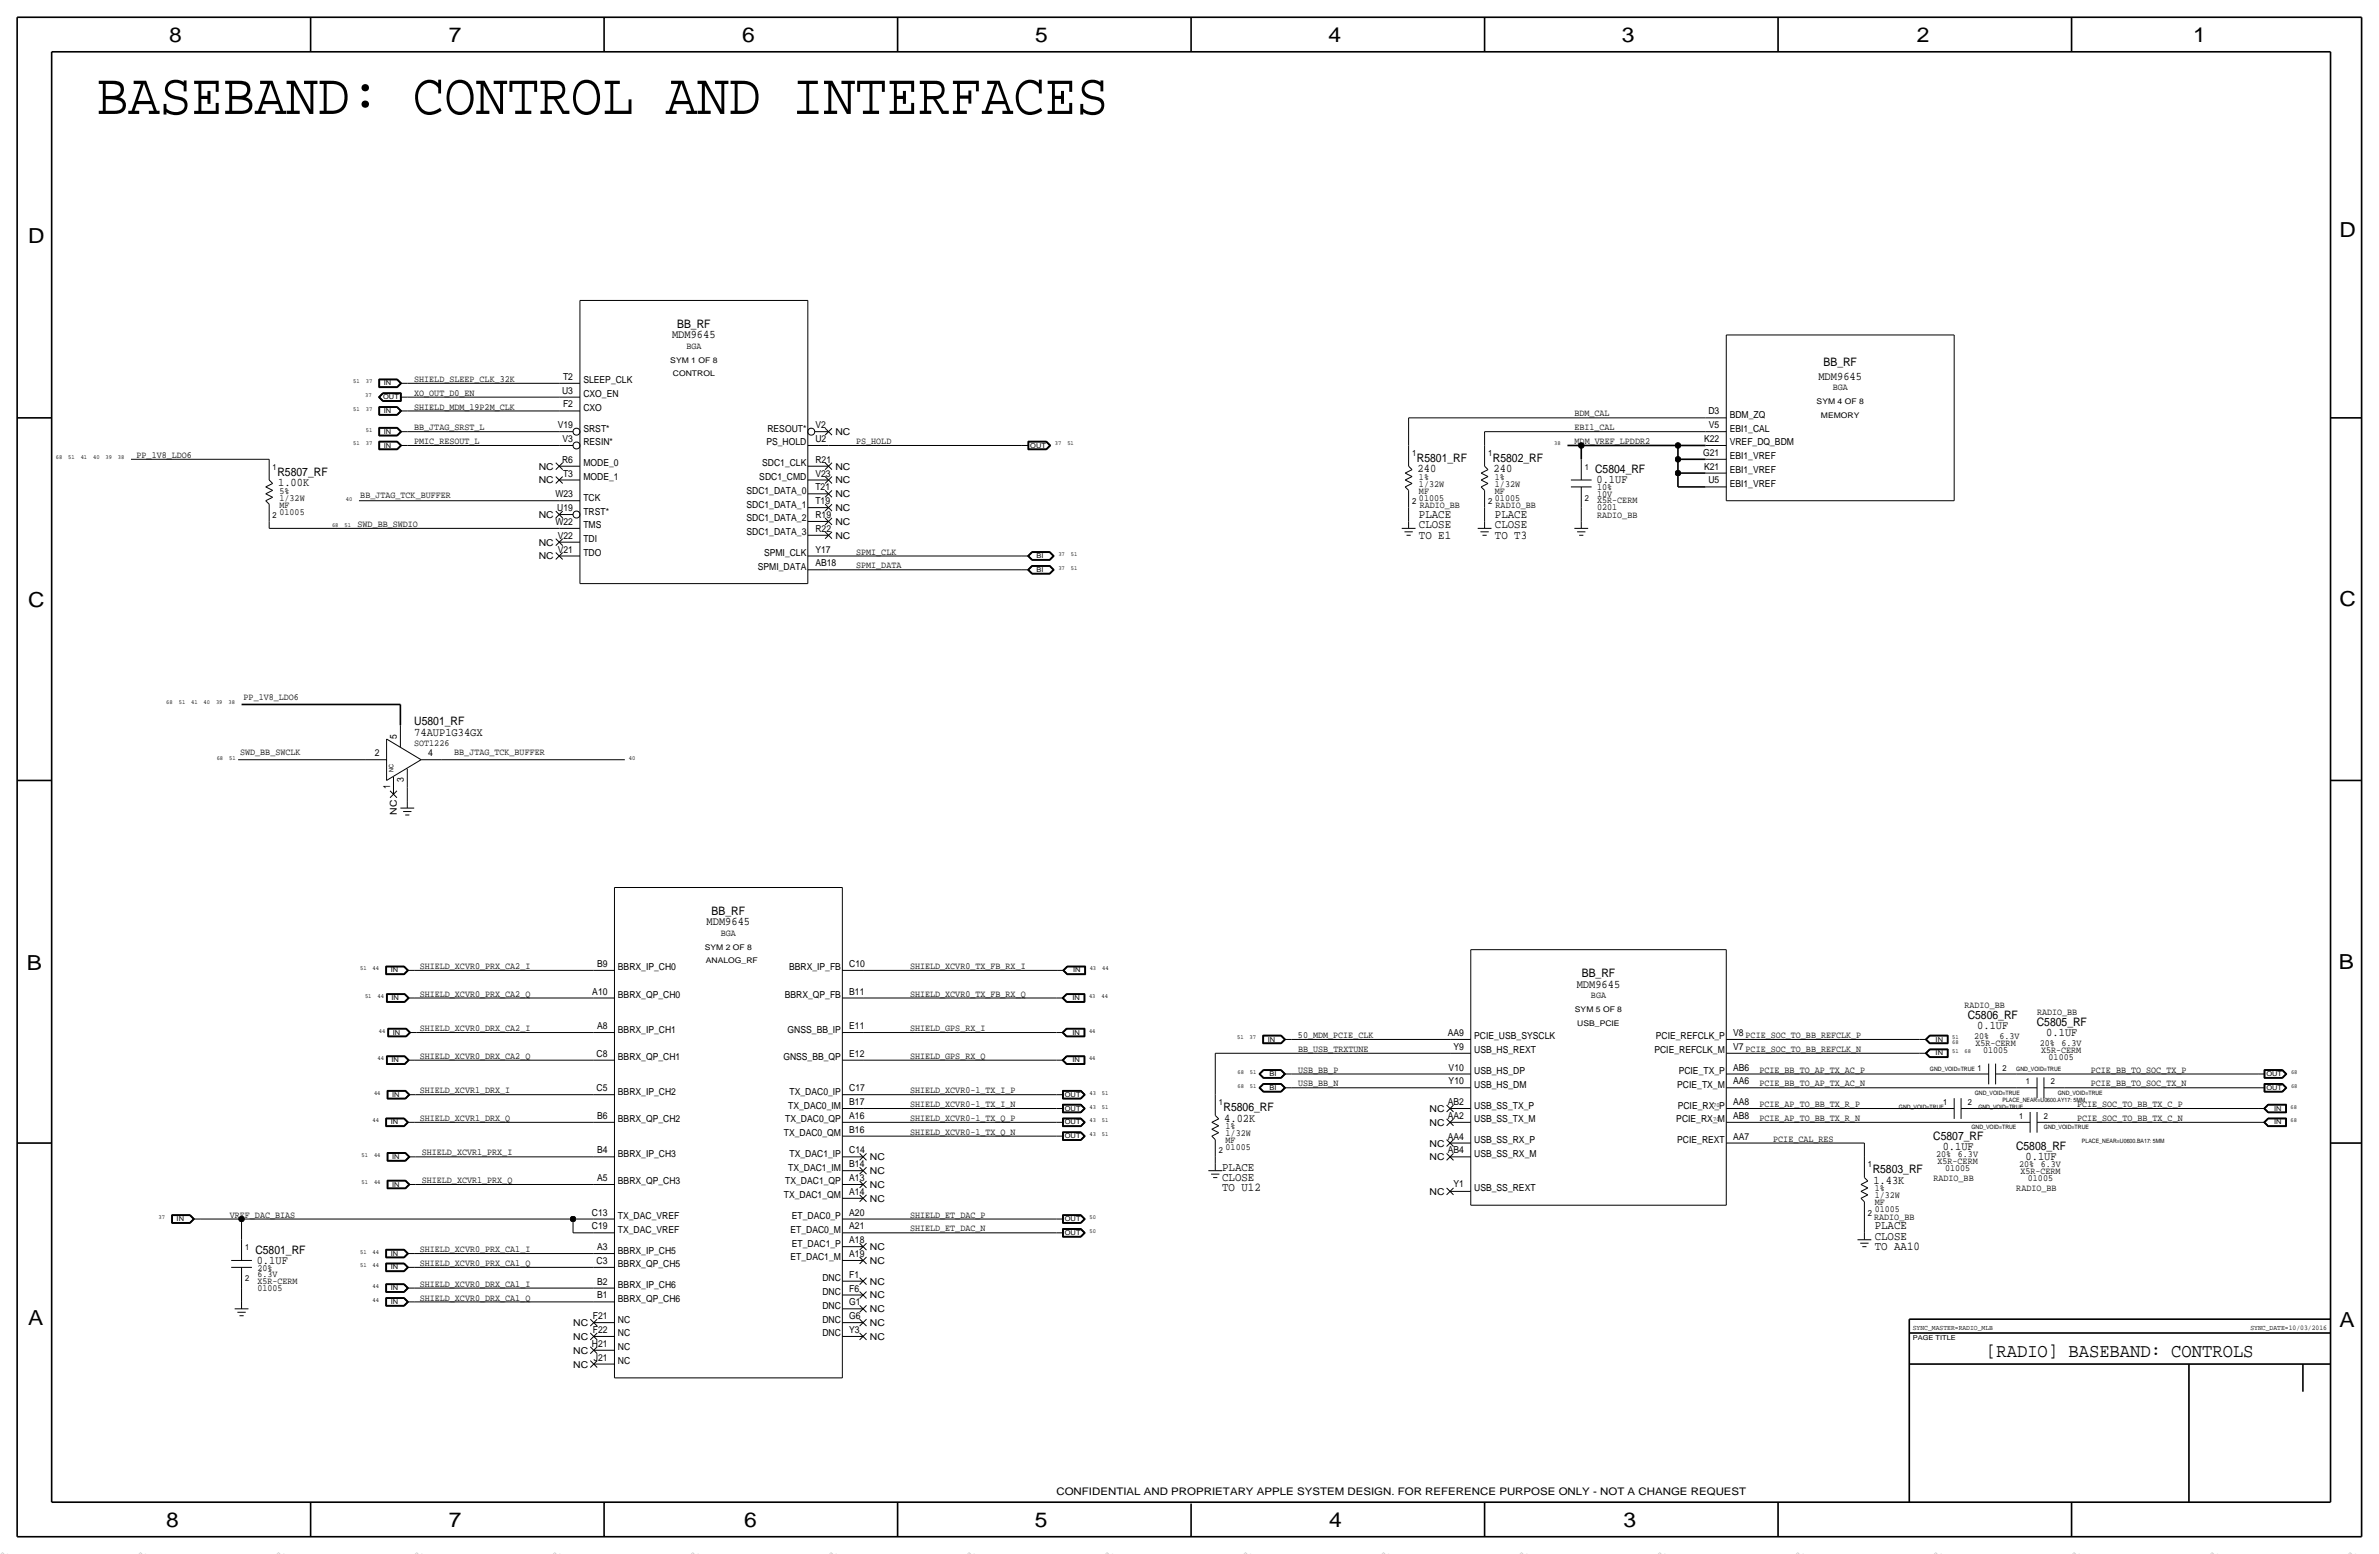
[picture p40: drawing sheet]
<svg xmlns="http://www.w3.org/2000/svg" width="875mm" height="572mm" viewBox="0 0 875 572" stroke-linecap="round" stroke-linejoin="round" font-family="sans-serif">
<defs><g id="words">
<text font-size="21.7" x="35.5" y="41.9">BASEBAND: CONTROL AND INTERFACES</text>
<g font-size="7.6">
<text x="62.2" y="15.5">8</text>
<text x="165" y="15.5">7</text>
<text x="273" y="15.5">6</text>
<text x="380.7" y="15.5">5</text>
<text x="488.6" y="15.5">4</text>
<text x="596.6" y="15.5">3</text>
<text x="705.1" y="15.5">2</text>
<text x="806.7" y="15.5">1</text>
<text x="10.4" y="89.4">D</text>
<text x="860.5" y="87.1">D</text>
<text x="10.4" y="223.3">C</text>
<text x="860.5" y="222.8">C</text>
<text x="9.8" y="356.6">B</text>
<text x="860.2" y="356.4">B</text>
<text x="10.4" y="487.4">A</text>
<text x="860.5" y="488.2">A</text>
<text x="61.2" y="561.6">8</text>
<text x="165" y="561.6">7</text>
<text x="273.8" y="561.6">6</text>
<text x="380.7" y="561.6">5</text>
<text x="488.9" y="561.6">4</text>
<text x="597.1" y="561.6">3</text>
</g>
<text font-size="7.1" x="730.6" y="499.1">[RADIO] BASEBAND: CONTROLS</text>
<g font-size="4.4">
<text x="521.9" y="190.5">PLACE</text>
<text x="549.9" y="190.5">PLACE</text>
<text x="521.9" y="194.3">CLOSE</text>
<text x="549.9" y="194.3">CLOSE</text>
<text x="521.9" y="198.1">TO E1</text>
<text x="549.9" y="198.1">TO T3</text>
<text x="449.5" y="430.5">PLACE</text>
<text x="449.5" y="434.3">CLOSE</text>
<text x="449.5" y="438.1">TO U12</text>
<text x="689.6" y="452.1">PLACE</text>
<text x="689.6" y="455.9">CLOSE</text>
<text x="689.6" y="459.7">TO AA10</text>
</g>
<g font-size="4.3">
<text x="247.2" y="124.5">MDM9645</text>
<text x="249.1" y="120.7">BB_RF</text>
<text x="670.7" y="134.6">BB_RF</text>
<text x="668.8" y="139.7">MDM9645</text>
<text x="521.2" y="169.9">R5801_RF</text>
<text x="521.4" y="173.7">240</text>
<text x="549.1" y="169.9">R5802_RF</text>
<text x="549.4" y="173.7">240</text>
<text x="586.7" y="174">C5804_RF</text>
<text x="102.1" y="175">R5807_RF</text>
<text x="102.3" y="178.8">1.00K</text>
<text x="587.2" y="177.8">0.1UF</text>
<text x="152.3" y="266.7">U5801_RF</text>
<text x="152.3" y="270.5">74AUP1G34GX</text>
<text x="259.9" y="340.4">MDM9645</text>
<text x="261.8" y="336.6">BB_RF</text>
<text x="581.8" y="359.4">BB_RF</text>
<text x="579.9" y="363.2">MDM9645</text>
<text x="723.8" y="374.7">C5806_RF</text>
<text x="749.2" y="377.2">C5805_RF</text>
<text x="727.3" y="378.5">0.1UF</text>
<text x="752.7" y="381">0.1UF</text>
<text x="450" y="408.7">R5806_RF</text>
<text x="450.3" y="412.5">4.02K</text>
<text x="711.1" y="419.1">C5807_RF</text>
<text x="714.6" y="422.9">0.1UF</text>
<text x="741.5" y="422.9">C5808_RF</text>
<text x="688.8" y="431.5">R5803_RF</text>
<text x="745" y="426.7">0.1UF</text>
<text x="689" y="435.4">1.43K</text>
<text x="93.9" y="461">C5801_RF</text>
<text x="94.4" y="464.8">0.1UF</text>
</g>
<text font-size="3.8" x="388.6" y="549.9">CONFIDENTIAL AND PROPRIETARY APPLE SYSTEM DESIGN. FOR REFERENCE PURPOSE ONLY - NOT A CHANGE REQUEST</text>
<g font-size="3.5">
<text x="252.4" y="128.3">BGA</text>
<text x="152.3" y="140.5">SHIELD_SLEEP_CLK_32K</text>
<text x="207.1" y="139.7">T2</text>
<text x="214.6" y="141">SLEEP_CLK</text>
<text x="674.1" y="143.5">BGA</text>
<text x="152.3" y="145.5">XO_OUT_D0_EN</text>
<text x="206.7" y="144.8">U3</text>
<text x="207.1" y="149.9">F2</text>
<text x="214.6" y="146">CXO_EN</text>
<text x="152.3" y="150.6">SHIELD_MDM_19P2M_CLK</text>
<text x="214.6" y="151.1">CXO</text>
<text x="579.1" y="153.2">BDM_CAL</text>
<text x="628.4" y="152.4">D3</text>
<text x="636.2" y="153.7">BDM_ZQ</text>
<text x="152.3" y="158.2">BB_JTAG_SRST_L</text>
<text x="205.2" y="157.5">V19</text>
<text x="214.6" y="158.7">SRST*</text>
<text x="282.3" y="158.8">RESOUT*</text>
<text x="299.9" y="157.5">V2</text>
<text x="307.3" y="160">NC</text>
<text x="579.1" y="158.2">EBI1_CAL</text>
<text x="628.6" y="157.5">V5</text>
<text x="636.2" y="158.7">EBI1_CAL</text>
<text x="152.3" y="163.3">PMIC_RESOUT_L</text>
<text x="206.9" y="162.6">V3</text>
<text x="214.6" y="163.8">RESIN*</text>
<text x="281.9" y="163.8">PS_HOLD</text>
<text x="299.9" y="162.6">U2</text>
<text x="314.9" y="163.3">PS_HOLD</text>
<text x="579.2" y="163.2">MDM_VREF_LPDDR2</text>
<text x="626.5" y="167.6">G21</text>
<text x="626.8" y="162.6">K22</text>
<text x="636.2" y="163.8">VREF_DQ_BDM</text>
<text x="50.2" y="168.4">PP_1V8_LDO6</text>
<text x="198.1" y="172.7">NC</text>
<text x="206.7" y="170.2">R6</text>
<text x="214.6" y="171.4">MODE_0</text>
<text x="280.3" y="171.4">SDC1_CLK</text>
<text x="299.9" y="170.2">R21</text>
<text x="307.3" y="172.7">NC</text>
<text x="626.8" y="172.7">K21</text>
<text x="636.2" y="174">EBI1_VREF</text>
<text x="636.2" y="168.9">EBI1_VREF</text>
<text x="198.1" y="177.8">NC</text>
<text x="207.1" y="175.3">T3</text>
<text x="214.6" y="176.5">MODE_1</text>
<text x="279.3" y="176.5">SDC1_CMD</text>
<text x="299.9" y="175.3">V23</text>
<text x="307.3" y="177.8">NC</text>
<text x="521.9" y="176.5">1%</text>
<text x="521.9" y="179.1">1/32W</text>
<text x="549.9" y="176.5">1%</text>
<text x="549.9" y="179.1">1/32W</text>
<text x="628.4" y="177.8">U5</text>
<text x="636.2" y="179.1">EBI1_VREF</text>
<text x="102.8" y="181.6">5%</text>
<text x="102.8" y="184.2">1/32W</text>
<text x="132.5" y="183.1">BB_JTAG_TCK_BUFFER</text>
<text x="204.3" y="182.9">W23</text>
<text x="214.6" y="184.1">TCK</text>
<text x="274.6" y="181.6">SDC1_DATA_0</text>
<text x="299.9" y="185.4">T19</text>
<text x="299.9" y="180.3">T21</text>
<text x="307.3" y="182.9">NC</text>
<text x="521.9" y="184.1">01005</text>
<text x="521.9" y="181.6">MF</text>
<text x="549.9" y="184.1">01005</text>
<text x="549.9" y="181.6">MF</text>
<text x="587.5" y="182.6">10V</text>
<text x="587.5" y="180.3">10%</text>
<text x="587.5" y="185.2">X5R-CERM</text>
<text x="102.8" y="189.2">01005</text>
<text x="102.8" y="186.7">MF</text>
<text x="198.1" y="190.5">NC</text>
<text x="205" y="188">U19</text>
<text x="214.6" y="189.2">TRST*</text>
<text x="274.6" y="191.8">SDC1_DATA_2</text>
<text x="274.6" y="186.7">SDC1_DATA_1</text>
<text x="299.9" y="190.5">R19</text>
<text x="307.3" y="188">NC</text>
<text x="522.2" y="186.7">RADIO_BB</text>
<text x="550.1" y="186.7">RADIO_BB</text>
<text x="587.5" y="190.5">RADIO_BB</text>
<text x="587.5" y="187.7">0201</text>
<text x="131.5" y="193.8">SWD_BB_SWDIO</text>
<text x="204.3" y="193">W22</text>
<text x="214.6" y="194.3">TMS</text>
<text x="274.6" y="196.9">SDC1_DATA_3</text>
<text x="299.9" y="195.6">R22</text>
<text x="307.3" y="193">NC</text>
<text x="198.1" y="200.7">NC</text>
<text x="205.2" y="203.2">V21</text>
<text x="205.2" y="198.1">V22</text>
<text x="214.6" y="199.4">TDI</text>
<text x="299.9" y="203.2">Y17</text>
<text x="307.3" y="198.1">NC</text>
<text x="314.9" y="204">SPMI_CLK</text>
<text x="198.1" y="205.7">NC</text>
<text x="214.6" y="204.5">TDO</text>
<text x="278.8" y="209.5">SPMI_DATA</text>
<text x="281" y="204.5">SPMI_CLK</text>
<text x="299.9" y="208.3">AB18</text>
<text x="314.9" y="209">SPMI_DATA</text>
<text x="89.6" y="257.3">PP_1V8_LDO6</text>
<text x="146" y="271.8" transform="rotate(-90 146 271.8)">5</text>
<text x="152.3" y="274.3">SOT1226</text>
<text x="88.3" y="277.6">SWD_BB_SWCLK</text>
<text x="137.9" y="278.1">2</text>
<text x="157.4" y="278.1">4</text>
<text x="167.1" y="277.6">BB_JTAG_TCK_BUFFER</text>
<text x="148.5" y="287.5" transform="rotate(-90 148.5 287.5)">3</text>
<text x="143.5" y="290" transform="rotate(-90 143.5 290)">1</text>
<text x="146" y="299.7" transform="rotate(-90 146 299.7)">NC</text>
<text x="265.1" y="344.2">BGA</text>
<text x="154.4" y="356.4">SHIELD_XCVR0_PRX_CA2_I</text>
<text x="219.6" y="355.6">B9</text>
<text x="227.3" y="356.9">BBRX_IP_CH0</text>
<text x="290.2" y="356.9">BBRX_IP_FB</text>
<text x="312.4" y="355.6">C10</text>
<text x="334.7" y="356.4">SHIELD_XCVR0_TX_FB_RX_I</text>
<text x="217.9" y="365.8">A10</text>
<text x="312.4" y="365.8">B11</text>
<text x="154.4" y="366.5">SHIELD_XCVR0_PRX_CA2_Q</text>
<text x="227.3" y="367">BBRX_QP_CH0</text>
<text x="288.7" y="367">BBRX_QP_FB</text>
<text x="334.7" y="366.5">SHIELD_XCVR0_TX_FB_RX_Q</text>
<text x="585.2" y="367">BGA</text>
<text x="722.6" y="370.8">RADIO_BB</text>
<text x="749.2" y="373.4">RADIO_BB</text>
<text x="154.4" y="379.2">SHIELD_XCVR0_DRX_CA2_I</text>
<text x="219.6" y="378.5">A8</text>
<text x="227.3" y="379.7">BBRX_IP_CH1</text>
<text x="289.7" y="379.7">GNSS_BB_IP</text>
<text x="312.4" y="378.5">E11</text>
<text x="334.7" y="379.2">SHIELD_GPS_RX_I</text>
<text x="477.4" y="381.8">50_MDM_PCIE_CLK</text>
<text x="532.5" y="381">AA9</text>
<text x="542.2" y="382.3">PCIE_USB_SYSCLK</text>
<text x="609" y="382.3">PCIE_REFCLK_P</text>
<text x="637.5" y="381">V8 PCIE_SOC_TO_BB_REFCLK_P</text>
<text x="726.2" y="382.3">20%</text>
<text x="735.4" y="382.3">6.3V</text>
<text x="154.4" y="389.4">SHIELD_XCVR0_DRX_CA2_Q</text>
<text x="219.4" y="388.6">C8</text>
<text x="227.3" y="389.9">BBRX_QP_CH1</text>
<text x="288.1" y="389.9">GNSS_BB_QP</text>
<text x="312.4" y="388.6">E12</text>
<text x="334.7" y="389.4">SHIELD_GPS_RX_Q</text>
<text x="477.5" y="386.8">BB_USB_TRXTUNE</text>
<text x="534.6" y="386.1">Y9</text>
<text x="542.2" y="387.3">USB_HS_REXT</text>
<text x="608.5" y="387.3">PCIE_REFCLK_M</text>
<text x="637.5" y="386.1">V7 PCIE_SOC_TO_BB_REFCLK_N</text>
<text x="726.6" y="384.8">X5R-CERM</text>
<text x="729.4" y="387.4">01005</text>
<text x="750.3" y="384.8">20% 6.3V</text>
<text x="750.7" y="387.4">X5R-CERM</text>
<text x="753.5" y="389.9">01005</text>
<text x="477.5" y="394.5">USB_BB_P</text>
<text x="532.8" y="393.7">V10</text>
<text x="542.2" y="395">USB_HS_DP</text>
<text x="617.5" y="395">PCIE_TX_P</text>
<text x="637.5" y="393.7">AB6</text>
<text x="647.1" y="394.5">PCIE_BB_TO_AP_TX_AC_P</text>
<text x="769.1" y="394.5">PCIE_BB_TO_SOC_TX_P</text>
<text x="219.4" y="401.3">C5</text>
<text x="312.4" y="401.3">C17</text>
<text x="477.5" y="399.5">USB_BB_N</text>
<text x="532.8" y="398.8">Y10</text>
<text x="542.2" y="400">USB_HS_DM</text>
<text x="616.9" y="400">PCIE_TX_M</text>
<text x="637.5" y="398.8">AA6</text>
<text x="647.1" y="399.5">PCIE_BB_TO_AP_TX_AC_N</text>
<text x="769.1" y="399.5">PCIE_BB_TO_SOC_TX_N</text>
<text x="154.4" y="402.1">SHIELD_XCVR1_DRX_I</text>
<text x="227.3" y="402.6">BBRX_IP_CH2</text>
<text x="289.9" y="407.7">TX_DAC0_IM</text>
<text x="290.4" y="402.6">TX_DAC0_IP</text>
<text x="312.4" y="406.4">B17</text>
<text x="334.7" y="407.2">SHIELD_XCVR0-1_TX_I_N</text>
<text x="334.7" y="402.1">SHIELD_XCVR0-1_TX_I_P</text>
<text x="532.5" y="406.4">AB2</text>
<text x="542.2" y="407.7">USB_SS_TX_P</text>
<text x="617.1" y="407.7">PCIE_RX_P</text>
<text x="637.5" y="406.4">AA8</text>
<text x="647.1" y="407.2">PCIE_AP_TO_BB_TX_R_P</text>
<text x="764" y="407.2">PCIE_SOC_TO_BB_TX_C_P</text>
<text x="154.4" y="412.2">SHIELD_XCVR1_DRX_Q</text>
<text x="219.6" y="411.5">B6</text>
<text x="227.3" y="412.8">BBRX_QP_CH2</text>
<text x="288.8" y="412.7">TX_DAC0_QP</text>
<text x="312.4" y="411.5">A16</text>
<text x="334.7" y="412.2">SHIELD_XCVR0-1_TX_Q_P</text>
<text x="525.8" y="408.9">NC</text>
<text x="532.5" y="411.5">AA2</text>
<text x="542.2" y="412.7">USB_SS_TX_M</text>
<text x="616.6" y="412.7">PCIE_RX_M</text>
<text x="637.5" y="411.5">AB8</text>
<text x="647.1" y="412.2">PCIE_AP_TO_BB_TX_R_N</text>
<text x="764" y="412.2">PCIE_SOC_TO_BB_TX_C_N</text>
<text x="288.3" y="417.8">TX_DAC0_QM</text>
<text x="312.4" y="416.6">B16</text>
<text x="334.7" y="417.3">SHIELD_XCVR0-1_TX_Q_N</text>
<text x="450.8" y="415.3">1%</text>
<text x="450.8" y="417.8">1/32W</text>
<text x="525.8" y="414">NC</text>
<text x="532.5" y="419.1">AA4</text>
<text x="637.5" y="419.1">AA7</text>
<text x="652.2" y="419.9">PCIE_CAL_RES</text>
<text x="155.1" y="424.9">SHIELD_XCVR1_PRX_I</text>
<text x="219.6" y="424.2">B4</text>
<text x="227.3" y="425.5">BBRX_IP_CH3</text>
<text x="290.4" y="425.4">TX_DAC1_IP</text>
<text x="312.4" y="424.2">C14</text>
<text x="450.8" y="422.9">01005</text>
<text x="450.8" y="420.4">MF</text>
<text x="525.8" y="421.6">NC</text>
<text x="532.5" y="424.2">AB4</text>
<text x="542.2" y="425.4">USB_SS_RX_M</text>
<text x="542.2" y="420.4">USB_SS_RX_P</text>
<text x="616.9" y="420.4">PCIE_REXT</text>
<text x="712.2" y="425.4">20% 6.3V</text>
<text x="289.9" y="430.5">TX_DAC1_IM</text>
<text x="312.4" y="429.3">B14</text>
<text x="320" y="426.7">NC</text>
<text x="320" y="431.8">NC</text>
<text x="525.8" y="426.7">NC</text>
<text x="712.6" y="428">X5R-CERM</text>
<text x="715.4" y="430.5">01005</text>
<text x="742.7" y="429.3">20% 6.3V</text>
<text x="743.1" y="431.8">X5R-CERM</text>
<text x="155.1" y="435.1">SHIELD_XCVR1_PRX_Q</text>
<text x="219.6" y="434.3">A5</text>
<text x="227.3" y="435.6">BBRX_QP_CH3</text>
<text x="288.8" y="435.6">TX_DAC1_QP</text>
<text x="312.4" y="434.3">A13</text>
<text x="320" y="436.9">NC</text>
<text x="534.6" y="436.6">Y1</text>
<text x="711.2" y="434.3">RADIO_BB</text>
<text x="745.9" y="434.3">01005</text>
<text x="288.3" y="440.7">TX_DAC1_QM</text>
<text x="312.4" y="439.4">A14</text>
<text x="320" y="442">NC</text>
<text x="525.8" y="439.4">NC</text>
<text x="542.2" y="438.1">USB_SS_REXT</text>
<text x="689.6" y="438.1">1%</text>
<text x="689.6" y="443.2">MF</text>
<text x="689.6" y="440.7">1/32W</text>
<text x="741.6" y="438.1">RADIO_BB</text>
<text x="84.5" y="447.8">VREF_DAC_BIAS</text>
<text x="217.7" y="447">C13</text>
<text x="227.3" y="448.3">TX_DAC_VREF</text>
<text x="291.3" y="448.3">ET_DAC0_P</text>
<text x="312.4" y="447">A20</text>
<text x="334.7" y="447.8">SHIELD_ET_DAC_P</text>
<text x="689.4" y="448.8">RADIO_BB</text>
<text x="689.6" y="445.8">01005</text>
<text x="217.7" y="452.1">C19</text>
<text x="227.3" y="453.4">TX_DAC_VREF</text>
<text x="290.8" y="453.4">ET_DAC0_M</text>
<text x="312.4" y="452.1">A21</text>
<text x="334.7" y="452.9">SHIELD_ET_DAC_N</text>
<text x="154.4" y="460.5">SHIELD_XCVR0_PRX_CA1_I</text>
<text x="219.6" y="459.7">A3</text>
<text x="227.3" y="461">BBRX_IP_CH5</text>
<text x="291.3" y="458.5">ET_DAC1_P</text>
<text x="312.4" y="457.2">A18</text>
<text x="320" y="459.7">NC</text>
<text x="94.7" y="467.4">20%</text>
<text x="154.4" y="465.6">SHIELD_XCVR0_PRX_CA1_Q</text>
<text x="219.4" y="464.8">C3</text>
<text x="227.3" y="466.1">BBRX_QP_CH5</text>
<text x="290.8" y="463.6">ET_DAC1_M</text>
<text x="312.4" y="462.3">A19</text>
<text x="320" y="464.8">NC</text>
<text x="94.7" y="469.6">6.3V</text>
<text x="94.7" y="472.2">X5R-CERM</text>
<text x="154.4" y="473.2">SHIELD_XCVR0_DRX_CA1_I</text>
<text x="219.6" y="472.4">B2</text>
<text x="227.3" y="473.7">BBRX_IP_CH6</text>
<text x="302.5" y="471.2">DNC</text>
<text x="312.4" y="469.9">F1</text>
<text x="320" y="472.4">NC</text>
<text x="94.7" y="474.7">01005</text>
<text x="154.4" y="478.3">SHIELD_XCVR0_DRX_CA1_Q</text>
<text x="219.6" y="477.5">B1</text>
<text x="227.3" y="478.8">BBRX_QP_CH6</text>
<text x="302.5" y="476.3">DNC</text>
<text x="312.4" y="475">F6</text>
<text x="320" y="477.5">NC</text>
<text x="218" y="485.1">F21</text>
<text x="302.5" y="481.3">DNC</text>
<text x="312.4" y="485.1">G6</text>
<text x="312.4" y="480.1">G1</text>
<text x="320" y="482.6">NC</text>
<text x="210.8" y="487.7">NC</text>
<text x="218" y="490.2">F22</text>
<text x="227.3" y="491.5">NC</text>
<text x="227.3" y="486.4">NC</text>
<text x="302.5" y="491.5">DNC</text>
<text x="302.5" y="486.4">DNC</text>
<text x="312.4" y="490.2">Y3</text>
<text x="320" y="487.7">NC</text>
<text x="210.8" y="497.8">NC</text>
<text x="210.8" y="492.8">NC</text>
<text x="217.7" y="495.3">H21</text>
<text x="227.3" y="496.6">NC</text>
<text x="320" y="492.8">NC</text>
<text x="210.8" y="502.9">NC</text>
<text x="218.4" y="500.4">J21</text>
<text x="227.3" y="501.7">NC</text>
</g>
<g font-size="3.2">
<text x="519.4" y="167.6">1</text>
<text x="547.3" y="167.6">1</text>
<text x="519.4" y="185.4">2</text>
<text x="547.3" y="185.4">2</text>
<text x="687" y="429.3">1</text>
<text x="687" y="447">2</text>
</g>
<g font-size="3.1">
<text x="100.3" y="172.7">1</text>
<text x="582.9" y="172.7">1</text>
<text x="582.9" y="184.2">2</text>
<text x="100.3" y="190.5">2</text>
<text x="727.4" y="393.7">1</text>
<text x="736.5" y="393.7">2</text>
<text x="745.2" y="398.8">1</text>
<text x="754.3" y="398.8">2</text>
<text x="448.3" y="406.4">1</text>
<text x="714.7" y="406.4">1</text>
<text x="723.9" y="406.4">2</text>
<text x="742.6" y="411.5">1</text>
<text x="751.8" y="411.5">2</text>
<text x="448.3" y="424.2">2</text>
<text x="90.1" y="459.7">1</text>
<text x="90.1" y="471.2">2</text>
</g>
<g font-size="2.9">
<text x="246.5" y="133.3">SYM 1 OF 8</text>
<text x="247.5" y="138.4">CONTROL</text>
<text x="668.2" y="148.6">SYM 4 OF 8</text>
<text x="669.8" y="153.7">MEMORY</text>
<text x="259.3" y="349.3">SYM 2 OF 8</text>
<text x="259.6" y="354.3">ANALOG_RF</text>
<text x="579.3" y="372.1">SYM 5 OF 8</text>
<text x="580.2" y="377.2">USB_PCIE</text>
</g>
<g font-size="2.8" fill="#b6b6b4">
<text x="0" y="571.5" transform="rotate(45 0 571.5)">=</text>
<text x="50.8" y="571.5" transform="rotate(45 50.8 571.5)">=</text>
<text x="101.6" y="571.5" transform="rotate(45 101.6 571.5)">=</text>
<text x="152.4" y="571.5" transform="rotate(45 152.4 571.5)">=</text>
<text x="203.2" y="571.5" transform="rotate(45 203.2 571.5)">=</text>
<text x="254" y="571.5" transform="rotate(45 254 571.5)">=</text>
<text x="457.2" y="571.5" transform="rotate(45 457.2 571.5)">=</text>
<text x="508" y="571.5" transform="rotate(45 508 571.5)">=</text>
<text x="558.8" y="571.5" transform="rotate(45 558.8 571.5)">=</text>
<text x="609.6" y="571.5" transform="rotate(45 609.6 571.5)">=</text>
<text x="660.4" y="571.5" transform="rotate(45 660.4 571.5)">=</text>
<text x="711.2" y="571.5" transform="rotate(45 711.2 571.5)">=</text>
</g>
<g font-size="2.6">
<text x="703.5" y="488.9">SYNC_MASTER=RADIO_MLB</text>
<text x="827.8" y="488.9">SYNC_DATE=10/03/2016</text>
</g>
<g font-size="2.5">
<text x="141.2" y="141.7">IN</text>
<text x="140.9" y="146.8">OUT</text>
<text x="141.2" y="151.9">IN</text>
<text x="141.2" y="159.5">IN</text>
<text x="141.2" y="164.6">IN</text>
<text x="378.9" y="164.6">OUT</text>
<text x="381.2" y="205.2">BI</text>
<text x="381.2" y="210.3">BI</text>
<text x="143.7" y="357.6">IN</text>
<text x="394.7" y="357.6">IN</text>
<text x="144" y="367.8">IN</text>
<text x="394.5" y="367.8">IN</text>
<text x="144.5" y="380.5">IN</text>
<text x="394.5" y="380.5">IN</text>
<text x="466.3" y="383">IN</text>
<text x="712" y="383">IN</text>
<text x="712" y="388.1">IN</text>
<text x="144" y="390.7">IN</text>
<text x="394.5" y="390.7">IN</text>
<text x="467" y="395.7">BI</text>
<text x="833.6" y="395.7">OUT</text>
<text x="467" y="400.8">BI</text>
<text x="833.6" y="400.8">OUT</text>
<text x="144.2" y="403.4">IN</text>
<text x="391.7" y="403.4">OUT</text>
<text x="143.7" y="413.5">IN</text>
<text x="391.7" y="413.5">OUT</text>
<text x="391.7" y="408.4">OUT</text>
<text x="836.4" y="408.4">IN</text>
<text x="836.4" y="413.5">IN</text>
<text x="391.7" y="418.6">OUT</text>
<text x="144.2" y="426.2">IN</text>
<text x="144.2" y="436.4">IN</text>
<text x="65" y="449.1">IN</text>
<text x="391.7" y="449.1">OUT</text>
<text x="391.7" y="454.2">OUT</text>
<text x="143.7" y="461.8">IN</text>
<text x="143.7" y="466.9">IN</text>
<text x="143.7" y="474.5">IN</text>
<text x="143.7" y="479.6">IN</text>
<text x="703.5" y="492.8">PAGE TITLE</text>
</g>
<g font-size="2.3">
<text x="129.9" y="141">51</text>
<text x="134.5" y="141">37</text>
<text x="134.4" y="146">37</text>
<text x="129.9" y="151.1">51</text>
<text x="134.5" y="151.1">37</text>
<text x="134.5" y="158.8">51</text>
<text x="129.9" y="163.8">51</text>
<text x="134.5" y="163.8">37</text>
<text x="388" y="163.8">37</text>
<text x="392.6" y="163.8">51</text>
<text x="571.7" y="163.8">38</text>
<text x="20.5" y="168.9">68</text>
<text x="25.1" y="168.9">51</text>
<text x="29.7" y="168.9">41</text>
<text x="34.2" y="168.9">40</text>
<text x="38.8" y="168.9">39</text>
<text x="43.4" y="168.9">38</text>
<text x="127.2" y="184.2">40</text>
<text x="122.1" y="193.8">68</text>
<text x="126.7" y="193.8">51</text>
<text x="389.3" y="204.5">37</text>
<text x="389.3" y="209.5">37</text>
<text x="393.9" y="204.5">51</text>
<text x="393.9" y="209.5">51</text>
<text x="61.2" y="259.1">68</text>
<text x="65.7" y="259.1">51</text>
<text x="70.3" y="259.1">41</text>
<text x="74.9" y="259.1">40</text>
<text x="79.5" y="259.1">39</text>
<text x="84" y="259.1">38</text>
<text x="79.7" y="279.4">68</text>
<text x="84.3" y="279.4">51</text>
<text x="231.3" y="279.4">40</text>
<text x="144.7" y="284" transform="rotate(-90 144.7 284)">NC</text>
<text x="132.5" y="356.9">51</text>
<text x="137.1" y="356.9">44</text>
<text x="400.8" y="356.9">43</text>
<text x="405.4" y="356.9">44</text>
<text x="134.3" y="367">51</text>
<text x="138.8" y="367">44</text>
<text x="400.6" y="367">43</text>
<text x="405.1" y="367">44</text>
<text x="139.3" y="379.7">44</text>
<text x="400.6" y="379.7">44</text>
<text x="455.1" y="382.3">51</text>
<text x="459.6" y="382.3">37</text>
<text x="718.1" y="382.3">51</text>
<text x="138.8" y="389.9">44</text>
<text x="400.6" y="389.9">44</text>
<text x="718.1" y="387.4">51</text>
<text x="718.1" y="384.1">68</text>
<text x="722.6" y="387.4">68</text>
<text x="455.2" y="395">68</text>
<text x="459.7" y="395">51</text>
<text x="842.7" y="395">68</text>
<text x="455.2" y="400.1">68</text>
<text x="459.7" y="400.1">51</text>
<text x="842.7" y="400.1">68</text>
<text x="137.6" y="402.6">44</text>
<text x="400.7" y="402.6">43</text>
<text x="400.7" y="407.7">43</text>
<text x="405.3" y="402.6">51</text>
<text x="405.3" y="407.7">51</text>
<text x="630.1" y="407.2">70</text>
<text x="842.5" y="407.7">68</text>
<text x="137.1" y="412.7">44</text>
<text x="400.7" y="412.7">43</text>
<text x="405.3" y="412.7">51</text>
<text x="630.1" y="412.2">70</text>
<text x="842.5" y="412.8">68</text>
<text x="400.7" y="417.8">43</text>
<text x="405.3" y="417.8">51</text>
<text x="133" y="425.5">51</text>
<text x="137.6" y="425.5">44</text>
<text x="133" y="435.6">51</text>
<text x="137.6" y="435.6">44</text>
<text x="58.3" y="448.3">37</text>
<text x="400.7" y="448.3">50</text>
<text x="400.7" y="453.4">50</text>
<text x="132.5" y="461">51</text>
<text x="137.1" y="461">44</text>
<text x="132.5" y="466.1">51</text>
<text x="137.1" y="466.1">44</text>
<text x="137.1" y="473.7">44</text>
<text x="137.1" y="478.8">44</text>
</g>
<g font-size="2.2">
<text x="709.9" y="393.7">GND_VOID=TRUE</text>
<text x="741.6" y="393.7">GND_VOID=TRUE</text>
<text x="698.5" y="407.7">GND_VOID=TRUE</text>
<text x="726.4" y="402.6">GND_VOID=TRUE</text>
<text x="727.7" y="407.7">GND_VOID=TRUE</text>
<text x="736.5" y="405.1">PLACE_NEAR=U0600.AY17: 5MM</text>
<text x="756.9" y="402.6">GND_VOID=TRUE</text>
<text x="725.1" y="415.3">GND_VOID=TRUE</text>
<text x="751.8" y="415.3">GND_VOID=TRUE</text>
<text x="765.8" y="420.4">PLACE_NEAR=U0600.BA17: 5MM</text>
</g>
</g></defs>
<g fill="none" stroke="#000" stroke-width=".37">
<path d="M213.3 110.5v104.1zM213.3 110.5h83.8zM297.1 110.5v104.1zM139.3 139.4h6.9zM139.3 139.4v3.1zM139.4 139.5v2.9zM139.4 139.5h6.7zM139.5 139.6v2.7zM139.5 139.6h6.6zM139.6 139.7h6.4zM139.6 139.7v2.5zM146 139.7l1.3 1.3z"/>
<path d="M146.1 139.6l1.3 1.4zM146.1 139.5l1.5 1.5zM146.2 139.4l1.5 1.6zM635 123.2v60.9zM635 123.2h83.8zM718.8 123.2v60.9zM139.2 146l1.6 1.6zM139.2 146.1l1.6-1.6zM139.3 149.6h6.9zM139.3 157.2h6.9zM139.3 146.1l1.5 1.4zM139.3 146.1l1.5-1.5z"/>
<path d="M139.3 142.5h6.9zM139.3 149.6v3.1zM139.3 152.7h6.9zM139.3 157.2v3.1zM139.4 142.4h6.7zM139.4 149.7v2.9zM139.4 152.6h6.7zM139.4 157.3v2.9zM139.4 149.7h6.7zM139.4 157.3h6.7zM139.5 146.1l1.4-1.4zM139.5 146.1l1.4 1.3z"/>
<path d="M139.5 142.3h6.6zM139.5 149.8v2.7zM139.5 152.5h6.6zM139.5 157.4v2.7zM139.5 149.8h6.6zM139.5 157.4h6.6zM139.6 146.1l1.3-1.3zM139.6 142.2h6.4zM139.6 149.9h6.4zM139.6 149.9v2.5zM139.6 152.4h6.4zM139.6 157.5h6.4z"/>
<path d="M139.6 157.5v2.5zM139.6 146l1.3 1.3zM140.8 144.5h6.8zM140.8 147.6h6.8zM140.8 144.6h6.7zM140.8 147.5h6.7zM140.9 147.4h6.5zM140.9 144.7h6.5zM140.9 144.8h6.4zM140.9 147.3h6.4zM146 142.2l1.3-1.2zM146 152.4l1.3-1.3z"/>
<path d="M146 149.9l1.3 1.2zM146 157.5l1.3 1.3zM146.1 142.3l1.3-1.3zM146.1 152.5l1.3-1.4zM146.1 149.8l1.3 1.3zM146.1 157.4l1.3 1.4zM146.1 149.7l1.5 1.4zM146.1 157.3l1.5 1.5zM146.1 142.4l1.5-1.4zM146.1 152.6l1.5-1.5zM146.2 142.5l1.5-1.5zM146.2 152.7l1.5-1.6z"/>
<path d="M146.2 149.6l1.5 1.5zM146.2 157.2l1.5 1.6zM147.3 144.8v2.5zM147.3 146.1h2.5zM147.3 141h2.5zM147.3 151.1h2.5zM147.3 158.8h2.5zM147.4 144.7v2.7zM147.5 144.6v2.9zM147.6 144.5v3.1zM149.8 146.1h55.9zM149.8 158.8h55.9z"/>
<path d="M149.8 151.1h55.9zM149.8 141h55.9zM205.7 158.8h5.1zM205.7 146.1h7.6zM205.7 151.1h7.6zM205.7 141h7.6zM299.7 158.8h5zM303.5 157.5l2.5 2.5zM518.1 153.7h109.2zM518.1 153.7v10.1zM546.1 158.8v5zM546.1 158.8h81.2z"/>
<path d="M627.3 153.7h7.7zM627.3 158.8h7.7zM48.2 168.9h50.8zM97.7 179.1l2.6 1.2zM97.7 179.1l2.6-1.3zM99 168.9v7.6zM99 176.5l1.3 1.3zM139.3 162.3h6.9zM139.3 160.3h6.9zM139.3 162.3v3.1zM139.3 165.4h6.9zM139.4 160.2h6.7z"/>
<path d="M139.4 162.4v2.9zM139.4 165.3h6.7zM139.4 162.4h6.7zM139.5 160.1h6.6zM139.5 162.5v2.7zM139.5 165.2h6.6zM139.5 162.5h6.6zM139.6 160h6.4zM139.6 162.6h6.4zM139.6 162.6v2.5zM139.6 165.1h6.4zM146 160l1.3-1.3z"/>
<path d="M146 165.1l1.3-1.3zM146 162.6l1.3 1.2zM146.1 160.1l1.3-1.3zM146.1 165.2l1.3-1.4zM146.1 162.5l1.3 1.3zM146.1 162.4l1.5 1.4zM146.1 160.2l1.5-1.4zM146.1 165.3l1.5-1.5zM146.2 160.3l1.5-1.6zM146.2 165.4l1.5-1.6zM146.2 162.3l1.5 1.5zM147.3 163.8h2.5z"/>
<path d="M149.8 163.8h55.9zM204.4 177.8l2.6-2.5zM204.4 175.3l2.6 2.5zM204.4 172.7l2.6-2.5zM204.4 170.2l2.6 2.5zM205.7 163.8h5.1zM205.7 171.5h7.6zM205.7 176.5h7.6zM297.1 176.5h7.6zM297.1 171.5h7.6zM297.1 163.8h7.6zM303.5 160l2.5-2.5z"/>
<path d="M303.5 177.8l2.5-2.5zM303.5 175.3l2.5 2.5zM303.5 172.7l2.5-2.5zM303.5 170.2l2.5 2.5zM304.7 163.8h71.2zM375.9 163.8h2.5zM378.1 165.4h6.8zM378.1 162.3v3.1zM378.1 162.3h6.8zM378.2 162.4h6.7zM378.2 162.4v2.9zM378.2 165.3h6.7z"/>
<path d="M378.3 162.5h6.5zM378.3 162.5v2.7zM378.3 165.2h6.5zM378.4 162.6h6.4zM378.4 162.6v2.5zM378.4 165.1h6.4zM384.8 162.6l1.2 1.2zM384.8 165.1l1.2-1.3zM384.8 165.2l1.4-1.4zM384.8 162.5l1.4 1.3zM384.9 165.3l1.4-1.5zM384.9 162.4l1.4 1.4z"/>
<path d="M384.9 162.3l1.6 1.5zM384.9 165.4l1.6-1.6zM516.8 174l2.6-1.3zM516.8 179.1l2.6-1.3zM516.8 176.5l2.6-1.2zM516.8 179.1l1.3 1.2zM516.8 176.5l2.6 1.3zM516.8 174l2.6 1.3zM518.1 171.4l1.3 1.3zM518.1 163.8v7.7zM544.8 174l2.5-1.3zM544.8 179.1l2.5-1.3z"/>
<path d="M544.8 176.5l2.5-1.2zM544.8 179.1l1.3 1.2zM544.8 176.5l2.5 1.3zM544.8 174l2.5 1.3zM546.1 171.4l1.2 1.3zM546.1 163.8v7.7zM577.8 179.1h7.6zM577.8 176.5h7.6zM581.6 168.9v7.6zM581.6 179.1v7.6zM627.3 163.8h7.7zM627.3 174h7.7z"/>
<path d="M627.3 168.9h7.7zM627.3 179.1h7.7zM97.7 184.2l1.3 1.2zM97.7 181.6l2.6 1.3zM97.7 184.2l2.6-1.3zM97.7 181.6l2.6-1.3zM99 191.8v2.5zM99 194.3h106.7zM99 185.4v6.4zM132 184.2h73.7zM204.4 190.5l2.6-2.5zM204.4 188l2.6 2.5z"/>
<path d="M204.4 198.1l2.6 2.6zM205.7 184.2h7.6zM205.7 189.2h5.1zM205.7 199.4h7.6zM205.7 194.3h7.6zM297.1 196.9h7.6zM297.1 191.8h7.6zM297.1 181.6h7.6zM297.1 186.7h7.6zM303.5 188l2.5-2.6zM303.5 185.4l2.5 2.6zM303.5 182.9l2.5-2.6z"/>
<path d="M303.5 180.3l2.5 2.6zM303.5 193l2.5-2.5zM303.5 190.5l2.5 2.5zM303.5 198.1l2.5-2.5zM303.5 195.6l2.5 2.5zM515.6 194.3h5.1zM516.6 195.6h3zM517.3 196.9h1.6zM518.1 186.7v5.1zM518.1 180.3v6.4zM518.1 191.8v2.5zM543.5 194.3h5.1z"/>
<path d="M544.5 195.6h3.1zM545.3 196.9h1.5zM546.1 186.7v5.1zM546.1 180.3v6.4zM546.1 191.8v2.5zM579.1 194.3h5.1zM580.1 195.6h3zM580.8 196.9h1.6zM581.6 186.7v5.1zM581.6 191.8v2.5zM635 184.2h83.8zM204.4 205.7l2.6-2.5z"/>
<path d="M204.4 203.2l2.6 2.5zM204.4 200.7l2.6-2.6zM205.7 204.5h7.6zM213.3 214.6h83.8zM297.1 209.6h7.6zM297.1 204.5h7.6zM304.7 209.6h71.2zM304.7 204.5h71.2zM375.9 204.5h2.5zM375.9 209.6h2.5zM378 204.5l1.5 1.5zM378 209.5l1.5 1.6z"/>
<path d="M378 204.5l1.5-1.6zM378 209.6l1.5-1.6zM378.1 204.5l1.5-1.5zM378.1 209.6l1.5-1.5zM378.1 204.5l1.5 1.4zM378.1 209.6l1.5 1.4zM378.3 204.5l1.3-1.4zM378.3 209.6l1.3-1.4zM378.3 204.5l1.3 1.3zM378.3 209.6l1.3 1.3zM378.4 204.5l1.3 1.2zM378.4 209.5l1.3 1.3z"/>
<path d="M378.4 204.5l1.3-1.3zM379.5 206h6.7zM379.5 211.1h6.7zM379.5 202.9h6.7zM379.5 208h6.7zM379.6 203h6.5zM379.6 208.1h6.5zM379.6 205.9h6.5zM379.6 211h6.5zM379.6 205.8h6.5zM379.6 210.9h6.5zM379.6 203.1h6.5z"/>
<path d="M379.6 208.2h6.5zM379.7 205.7h6.3zM379.7 203.2h6.3zM379.7 210.8h6.3zM379.7 208.3h6.3zM379.7 208.3l-1.3 1.3zM386 203.2l1.3 1.3zM386 208.3l1.3 1.3zM386 210.8l1.3-1.3zM386.1 205.8l1.4-1.3zM386.1 210.9l1.4-1.3zM386.1 203.1l1.4 1.4z"/>
<path d="M386.1 208.2l1.4 1.4zM386.1 205.9l1.5-1.4zM386.1 211l1.5-1.4zM386.1 203l1.5 1.5zM386.1 208.1l1.5 1.5zM386.2 202.9l1.6 1.6zM386.2 208l1.6 1.6zM386.2 206l1.6-1.5zM386.2 211.1l1.6-1.6zM387.3 204.5l-1.3 1.2zM87.6 279.4h47zM134.6 279.4h7.6z"/>
<path d="M142.2 271.8l12.7 7.6zM142.2 271.8v15.2zM147.3 266.7v8.1zM154.9 279.4h7.6zM162.5 279.4h67.3zM142.2 287l12.7-7.6zM143.5 290.8l2.5 2.6zM143.5 293.4l2.5-2.6zM144.7 285.8v6.3zM147.3 297.2h5zM148.3 298.5h3zM149 299.7h1.6z"/>
<path d="M149.8 289.6v5zM149.8 282.7v6.9zM149.8 294.6v2.6zM226 326.4h83.8zM226 326.4v180.3zM309.8 326.4v180.3zM141.9 355.3v3.1zM141.9 358.4h6.8zM141.9 355.3h6.8zM142 355.4h6.6zM142 355.4v2.9zM142 358.3h6.6z"/>
<path d="M142.1 355.5v2.7zM142.1 358.2h6.5zM142.1 355.5h6.5zM142.2 355.6h6.3zM142.2 355.6v2.5zM142.2 358.1h6.3zM148.5 358.1l1.3-1.2zM148.5 355.6l1.3 1.3zM148.6 358.2l1.4-1.3zM148.6 355.5l1.4 1.4zM148.6 355.4l1.5 1.5zM148.7 355.3l1.6 1.6z"/>
<path d="M148.7 358.4l1.6-1.5zM149.8 356.9h2.5zM150.1 356.9l-1.5 1.4zM152.3 356.9h66.1zM218.4 356.9h7.6zM309.8 356.9h7.6zM317.5 356.9h71.3zM388.8 356.9h2.6zM390.9 356.9l1.6 1.5zM390.9 356.9l1.6-1.6zM391.1 356.9l1.4-1.5zM391.1 356.9l1.4 1.4z"/>
<path d="M391.2 356.9l1.4-1.4zM391.2 356.9l1.4 1.3zM391.4 356.9l1.2 1.2zM391.4 356.9l1.2-1.3zM392.5 355.3h6.8zM392.5 358.4h6.8zM392.5 358.3h6.7zM392.5 355.4h6.7zM392.6 358.2h6.5zM392.6 355.5h6.5zM392.6 358.1h6.4zM392.6 355.6h6.4z"/>
<path d="M399 355.6v2.5zM399.1 355.5v2.7zM399.2 355.4v2.9zM399.3 355.3v3.1zM541 349.2v94zM541 349.2h94zM635 349.2v94zM142.1 365.5v3.1zM142.1 368.6h6.8zM142.1 365.5h6.8zM142.2 365.6h6.7zM142.2 365.6v2.9z"/>
<path d="M142.2 368.5h6.7zM142.3 365.7v2.7zM142.3 368.4h6.5zM142.3 365.7h6.5zM142.4 365.8h6.4zM142.4 365.8v2.5zM142.4 368.3h6.4zM142.6 378.2v3.1zM142.6 378.2h6.9zM142.7 378.3h6.7zM142.7 378.3v2.9zM142.8 378.4h6.6z"/>
<path d="M142.8 378.4v2.7zM143 378.5h6.3zM143 378.5v2.5zM148.8 368.3l1.3-1.3zM148.8 365.8l1.3 1.2zM148.8 365.7l1.4 1.3zM148.9 365.6l1.5 1.4zM148.9 368.5l1.5-1.5zM148.9 365.5l1.6 1.5zM148.9 368.6l1.6-1.6zM149.3 378.5l1.3 1.2zM149.4 378.4l1.3 1.3z"/>
<path d="M149.4 378.3l1.5 1.4zM149.5 378.2l1.5 1.5zM150.1 367h2.5zM150.2 367l-1.4 1.4zM150.6 379.7h2.5zM152.6 367h65.8zM153.1 379.7h65.3zM218.4 367h7.6zM218.4 379.7h7.6zM309.8 367h7.6zM309.8 379.7h7.6zM317.4 367h71.2z"/>
<path d="M317.5 379.7h71.1zM388.6 379.7h2.5zM388.6 367h2.5zM390.7 379.7l1.5 1.6zM390.7 367l1.5 1.6zM390.7 379.7l1.5-1.5zM390.7 367l1.5-1.5zM390.8 379.7l1.5-1.4zM390.8 367l1.5-1.4zM390.8 379.7l1.5 1.5zM390.8 367l1.5 1.5zM391 379.7l1.3-1.3z"/>
<path d="M391 367l1.3-1.3zM391 379.7l1.3 1.4zM391 367l1.3 1.4zM391.1 379.7l1.3 1.3zM391.1 367l1.3 1.3zM391.1 379.7l1.3-1.2zM391.1 367l1.3-1.2zM392.2 378.2h6.8zM392.2 365.5h6.8zM392.2 368.6h6.8zM392.3 368.5h6.6zM392.3 378.3h6.6z"/>
<path d="M392.3 365.6h6.6zM392.3 368.4h6.5zM392.3 378.4h6.5zM392.3 365.7h6.5zM392.4 378.5h6.3zM392.4 365.8h6.3zM392.4 368.3h6.3zM398.7 378.5v2.5zM398.7 365.8v2.5zM398.8 378.4v2.7zM398.8 365.7v2.7zM398.9 378.3v2.9z"/>
<path d="M398.9 365.6v2.9zM399 378.2v3.1zM399 365.5v3.1zM142.1 388.3v3.2zM142.1 391.5h6.8zM142.1 388.3h6.8zM142.2 388.4h6.7zM142.2 388.4v3zM142.2 391.4h6.7zM142.3 388.5v2.8zM142.3 391.3h6.5zM142.3 388.5h6.5z"/>
<path d="M142.4 388.6h6.4zM142.4 388.6v2.6zM142.4 391.2h6.4zM142.6 381.3h6.9zM142.7 381.2h6.7zM142.8 381.1h6.6zM143 381h6.3zM148.8 391.2l1.3-1.3zM148.8 388.6l1.3 1.3zM148.8 391.3l1.4-1.4zM148.8 388.5l1.4 1.4zM148.9 388.4l1.5 1.5z"/>
<path d="M148.9 391.4l1.5-1.5zM148.9 388.3l1.6 1.6zM148.9 391.5l1.6-1.6zM149.3 381l1.3-1.3zM149.4 381.1l1.3-1.4zM149.4 381.2l1.5-1.5zM149.5 381.3l1.5-1.6zM150.1 389.9h2.5zM152.6 389.9h65.8zM218.4 389.9h7.6zM309.8 389.9h7.6zM317.4 389.9h71.2z"/>
<path d="M388.6 389.9h2.5zM390.7 389.9l1.5 1.6zM390.7 389.9l1.5-1.6zM390.8 389.9l1.5-1.5zM390.8 389.9l1.5 1.5zM391 389.9l1.3-1.4zM391 389.9l1.3 1.4zM391.1 389.9l1.3 1.3zM391.1 389.9l1.3-1.3zM392.2 388.3h6.8zM392.2 391.5h6.8zM392.2 381.3h6.8z"/>
<path d="M392.3 391.4h6.6zM392.3 381.2h6.6zM392.3 388.4h6.6zM392.3 391.3h6.5zM392.3 381.1h6.5zM392.3 388.5h6.5zM392.4 388.6h6.3zM392.4 391.2h6.3zM392.4 381h6.3zM398.7 388.6v2.6zM398.8 388.5v2.8zM398.9 388.4v3z"/>
<path d="M399 388.3v3.2zM447 387.4h86.4zM447 387.4v15.2zM463 395l1.6 1.5zM463 395l1.6-1.6zM463.2 395l1.5-1.5zM463.2 395l1.5 1.4zM463.3 395l1.4-1.4zM463.3 395l1.4 1.3zM463.5 395l1.3 1.2zM463.5 395l1.3-1.3zM464.5 380.7v3.1z"/>
<path d="M464.5 383.8h6.8zM464.5 380.7h6.8zM464.6 380.8h6.6zM464.6 380.8v2.9zM464.6 383.7h6.6zM464.6 393.4h6.7zM464.6 398.5h6.7zM464.6 396.5h6.7zM464.7 396.4h6.5zM464.7 380.9h6.5zM464.7 380.9v2.7zM464.7 383.6h6.5z"/>
<path d="M464.7 393.5h6.5zM464.7 398.6h6.5zM464.7 393.6h6.5zM464.7 398.7h6.5zM464.7 396.3h6.5zM464.8 381h6.3zM464.8 396.2h6.3zM464.8 381v2.5zM464.8 383.5h6.3zM464.8 393.7h6.3zM464.8 398.8h6.3zM471.1 383.5l1.3-1.2z"/>
<path d="M471.1 396.2l1.3-1.2zM471.1 381l1.3 1.3zM471.1 393.7l1.3 1.3zM471.1 398.8l1.3 1.3zM471.2 383.6l1.3-1.3zM471.2 396.3l1.3-1.3zM471.2 380.9l1.3 1.4zM471.2 393.6l1.3 1.4zM471.2 398.7l1.3 1.4zM471.2 383.7l1.5-1.4zM471.2 396.4l1.5-1.4zM471.2 380.8l1.5 1.5z"/>
<path d="M471.2 393.5l1.5 1.5zM471.2 398.6l1.5 1.5zM471.3 380.7l1.5 1.6zM471.3 393.4l1.5 1.6zM471.3 398.5l1.5 1.6zM471.3 383.8l1.5-1.5zM471.3 396.5l1.5-1.5zM472.4 382.3h2.5zM472.4 395h2.5zM474.9 395h58.5zM474.9 382.3h58.5zM533.4 382.3h7.6z"/>
<path d="M533.4 387.4h7.6zM533.4 395h7.6zM635 387.4h7.6zM635 382.3h7.6zM635 395h7.6zM642.6 387.4h63.5zM642.6 382.3h63.5zM642.6 395h81.3zM706.1 387.4h2.5zM706.1 382.3h2.5zM708.2 387.3l1.5 1.6zM708.2 382.3l1.5 1.5z"/>
<path d="M708.2 387.4l1.5-1.6zM708.2 382.3l1.5-1.6zM708.3 387.4l1.5-1.5zM708.3 382.3l1.5-1.5zM708.3 387.4l1.5 1.4zM708.3 382.3l1.5 1.4zM708.5 387.4l1.3-1.4zM708.5 382.3l1.3-1.4zM708.5 387.4l1.3 1.3zM708.5 382.3l1.3 1.3zM708.6 387.3l1.3 1.3zM708.6 382.3l1.3 1.2z"/>
<path d="M708.6 387.4l1.3-1.3zM708.6 382.3l1.3-1.3zM709.7 385.8h6.8zM709.7 380.7h6.8zM709.7 388.9h6.8zM709.7 383.8h6.8zM709.8 388.8h6.6zM709.8 383.7h6.6zM709.8 385.9h6.6zM709.8 380.8h6.6zM709.8 388.7h6.5zM709.8 383.6h6.5z"/>
<path d="M709.8 386h6.5zM709.8 380.9h6.5zM709.9 386.1h6.3zM709.9 388.6h6.3zM709.9 381h6.3zM709.9 383.5h6.3zM716.2 386.1v2.5zM716.2 381v2.5zM716.3 386v2.7zM716.3 380.9v2.7zM716.4 385.9v2.9zM716.4 380.8v2.9z"/>
<path d="M716.5 385.8v3.1zM716.5 380.7v3.1zM723.9 395h7.6zM731.5 391.2v7.6zM734 391.2v7.6zM734 395h7.6zM741.6 395h88.9zM749.3 396.2v7.7zM751.8 396.2v7.7zM830.5 395h2.6zM832.8 393.4v3.1zM832.8 396.5h6.8z"/>
<path d="M832.8 398.5v3.1zM832.8 393.4h6.8zM832.8 398.5h6.8zM832.9 393.5h6.6zM832.9 398.6h6.6zM832.9 393.5v2.9zM832.9 396.4h6.6zM832.9 398.6v2.9zM833 393.6h6.5zM833 398.7h6.5zM833 393.6v2.7zM833 396.3h6.5z"/>
<path d="M833 398.7v2.7zM833.1 393.7h6.3zM833.1 393.7v2.5zM833.1 396.2h6.3zM833.1 398.8h6.3zM833.1 398.8v2.5zM839.4 396.2l1.3-1.2zM839.4 393.7l1.3 1.3zM839.4 398.8l1.3 1.3zM839.5 393.6l1.3 1.4zM839.5 398.7l1.3 1.4zM839.5 396.4l1.5-1.4z"/>
<path d="M839.5 393.5l1.5 1.5zM839.5 398.6l1.5 1.5zM839.6 393.4l1.5 1.6zM839.6 398.5l1.5 1.6zM839.6 396.5l1.5-1.5zM840.8 395l-1.3 1.3zM141.9 411.2v3.1zM141.9 414.3h6.8zM141.9 411.2h6.8zM142 411.3h6.6zM142 411.3v2.9zM142 414.2h6.6z"/>
<path d="M142.1 411.4v2.7zM142.1 414.1h6.5zM142.1 411.4h6.5zM142.2 411.5h6.3zM142.2 411.5v2.5zM142.2 414h6.3zM142.4 401v3.2zM142.4 404.2h6.8zM142.4 401h6.8zM142.5 401.1h6.6zM142.5 401.1v3zM142.5 404.1h6.6z"/>
<path d="M142.6 401.2v2.8zM142.6 404h6.5zM142.6 401.2h6.5zM142.7 401.3v2.6zM142.7 403.9h6.3zM142.7 401.3h6.3zM148.5 414l1.3-1.2zM148.5 411.5l1.3 1.3zM148.6 414.1l1.4-1.3zM148.6 411.4l1.4 1.4zM148.6 411.3l1.5 1.5zM148.7 411.2l1.6 1.6z"/>
<path d="M148.7 414.3l1.6-1.6zM149 403.9l1.3-1.3zM149 401.3l1.3 1.3zM149.1 401.2l1.4 1.4zM149.1 401.1l1.5 1.5zM149.1 404.1l1.5-1.5zM149.2 401l1.6 1.6zM149.2 404.2l1.6-1.6zM149.8 412.8h2.5zM150.1 412.7l-1.5 1.5zM150.3 402.6h2.6zM150.5 402.6l-1.4 1.4z"/>
<path d="M152.3 412.8h66.1zM152.9 402.6h65.5zM218.4 412.8h7.6zM218.4 402.6h7.6zM309.8 402.6h7.6zM309.8 412.8h7.6zM309.8 417.8h7.6zM309.8 407.7h7.6zM317.5 407.7h71.1zM317.5 402.6h71.1zM317.5 417.8h71.1zM317.5 412.8h71.1z"/>
<path d="M388.6 412.8h2.5zM388.6 402.6h2.5zM388.6 407.7h2.5zM388.6 417.8h2.5zM390.8 411.2v3.1zM390.8 414.3h6.8zM390.8 401v3.2zM390.8 404.2h6.8zM390.8 406.1v3.1zM390.8 409.2h6.8zM390.8 416.3v3.1zM390.8 419.4h6.8z"/>
<path d="M390.8 411.2h6.8zM390.8 401h6.8zM390.8 406.1h6.8zM390.8 416.3h6.8zM390.9 411.3h6.7zM390.9 401.1h6.7zM390.9 406.2h6.7zM390.9 416.4h6.7zM390.9 411.3v2.9zM390.9 414.2h6.7zM390.9 401.1v3zM390.9 404.1h6.7z"/>
<path d="M390.9 406.2v2.9zM390.9 409.1h6.7zM390.9 416.4v2.9zM390.9 419.3h6.7zM391 411.4h6.5zM391 401.2h6.5zM391 406.3h6.5zM391 416.5h6.5zM391 411.4v2.7zM391 414.1h6.5zM391 401.2v2.8zM391 404h6.5z"/>
<path d="M391 406.3v2.7zM391 409h6.5zM391 416.5v2.7zM391 419.2h6.5zM391.1 411.5h6.4zM391.1 401.3h6.4zM391.1 406.4h6.4zM391.1 416.6h6.4zM391.1 411.5v2.5zM391.1 414h6.4zM391.1 401.3v2.6zM391.1 403.9h6.4z"/>
<path d="M391.1 406.4v2.5zM391.1 408.9h6.4zM391.1 416.6v2.5zM391.1 419.1h6.4zM397.5 411.5l1.2 1.3zM397.5 401.3l1.2 1.3zM397.5 406.4l1.2 1.3zM397.5 416.6l1.2 1.2zM397.5 414l1.2-1.2zM397.5 403.9l1.2-1.3zM397.5 408.9l1.2-1.2zM397.5 419.1l1.2-1.3z"/>
<path d="M397.5 414.1l1.4-1.3zM397.5 404l1.4-1.4zM397.5 409l1.4-1.3zM397.5 419.2l1.4-1.4zM397.5 411.4l1.4 1.4zM397.5 401.2l1.4 1.4zM397.5 406.3l1.4 1.4zM397.5 416.5l1.4 1.3zM397.6 414.2l1.4-1.5zM397.6 404.1l1.4-1.5zM397.6 409.1l1.4-1.4zM397.6 419.3l1.4-1.5z"/>
<path d="M397.6 411.3l1.4 1.5zM397.6 401.1l1.4 1.5zM397.6 406.2l1.4 1.5zM397.6 416.4l1.4 1.4zM397.6 411.2l1.6 1.6zM397.6 401l1.6 1.6zM397.6 406.1l1.6 1.6zM397.6 416.3l1.6 1.5zM397.6 414.3l1.6-1.6zM397.6 404.2l1.6-1.6zM397.6 409.2l1.6-1.5zM397.6 419.4l1.6-1.6z"/>
<path d="M445.7 417.8l1.3 1.3zM445.7 415.3l2.6 1.3zM445.7 412.8l2.6 1.2zM445.7 412.7l2.6-1.2zM445.7 417.8l2.6-1.2zM445.7 415.3l2.6-1.3zM447 410.2l1.3 1.3zM447 402.6v7.6zM447 419.1v6.4zM463 400l1.6 1.6zM463 400.1l1.6-1.6zM463.2 400.1l1.5-1.5z"/>
<path d="M463.2 400l1.5 1.5zM463.3 400.1l1.4-1.4zM463.3 400.1l1.4 1.3zM463.5 400.1l1.3 1.2zM463.5 400.1l1.3-1.3zM464.6 401.6h6.7zM464.7 401.5h6.5zM464.7 401.4h6.5zM464.8 401.3h6.3zM471.1 401.3l1.3-1.2zM471.2 401.4l1.3-1.3zM471.2 401.5l1.5-1.5z"/>
<path d="M471.3 401.6l1.5-1.6zM472.4 400.1h2.5zM474.9 400.1h58.5zM532.1 408.9l2.5-2.5zM532.1 406.4l2.5 2.5zM532.1 414l2.5-2.5zM532.1 411.5l2.5 2.5zM532.1 419.1l2.5 2.5zM533.4 400.1h7.6zM533.4 412.8h7.6zM533.4 407.7h7.6zM635 412.8h7.6z"/>
<path d="M635 407.7h7.6zM635 400.1h7.6zM642.6 400.1h99zM642.6 407.7h68.6zM642.6 412.8h96.5zM711.2 407.7h7.6zM718.8 403.9v7.6zM721.3 407.7h7.6zM721.3 403.9v7.6zM728.9 407.7h101.6zM739.1 412.8h7.6zM741.6 400.1h7.7z"/>
<path d="M746.7 408.9v7.7zM749.3 412.8h7.6zM749.3 408.9v7.7zM751.8 400.1h7.6zM756.9 412.8h73.6zM759.4 400.1h71.1zM830.5 400.1h2.6zM830.5 407.7h2.6zM830.5 412.8h2.6zM832.6 407.7l1.6 1.5zM832.6 412.7l1.6 1.6zM832.6 407.7l1.6-1.6z"/>
<path d="M832.6 412.8l1.6-1.6zM832.8 401.6h6.8zM832.8 407.7l1.4-1.5zM832.8 412.8l1.4-1.5zM832.8 407.7l1.4 1.4zM832.8 412.7l1.4 1.5zM832.9 401.5h6.6zM832.9 407.7l1.4-1.4zM832.9 412.8l1.4-1.4zM832.9 407.7l1.4 1.3zM832.9 412.8l1.4 1.3zM833 401.4h6.5z"/>
<path d="M833.1 401.3h6.3zM833.1 407.7l1.2-1.3zM833.1 412.8l1.2-1.3zM833.1 407.7l1.2 1.2zM833.1 412.8l1.2 1.2zM834.2 406.1h6.8zM834.2 411.2h6.8zM834.2 409.2h6.8zM834.2 414.3h6.8zM834.2 409.1h6.7zM834.2 414.2h6.7zM834.2 406.2h6.7z"/>
<path d="M834.2 411.3h6.7zM834.3 409h6.5zM834.3 414.1h6.5zM834.3 406.3h6.5zM834.3 411.4h6.5zM834.3 406.4h6.4zM834.3 408.9h6.4zM834.3 411.5h6.4zM834.3 414h6.4zM839.4 401.3l1.3-1.2zM839.5 401.5l1.5-1.5zM839.6 401.6l1.5-1.6z"/>
<path d="M840.7 406.4v2.5zM840.7 411.5v2.5zM840.8 406.3v2.7zM840.8 411.4v2.7zM840.8 400.1l-1.3 1.3zM840.9 406.2v2.9zM840.9 411.3v2.9zM841 406.1v3.1zM841 411.2v3.1zM142.4 423.9v3.1zM142.4 427h6.8zM142.4 434v3.2z"/>
<path d="M142.4 437.2h6.8zM142.4 423.9h6.8zM142.4 434h6.8zM142.5 424h6.6zM142.5 434.1h6.6zM142.5 424v2.9zM142.5 426.9h6.6zM142.5 434.1v3zM142.5 437.1h6.6zM142.6 424.1v2.7zM142.6 426.8h6.5zM142.6 434.2v2.8z"/>
<path d="M142.6 437h6.5zM142.6 424.1h6.5zM142.6 434.2h6.5zM142.7 424.2h6.3zM142.7 424.2v2.5zM142.7 426.7h6.3zM142.7 434.3h6.3zM142.7 434.3v2.6zM142.7 436.9h6.3zM149 426.7l1.3-1.2zM149 436.9l1.3-1.3zM149 424.2l1.3 1.3z"/>
<path d="M149 434.3l1.3 1.3zM149.1 426.8l1.4-1.3zM149.1 437l1.4-1.4zM149.1 424.1l1.4 1.4zM149.1 434.2l1.4 1.4zM149.1 424l1.5 1.5zM149.1 434.1l1.5 1.5zM149.1 437.1l1.5-1.5zM149.2 423.9l1.6 1.6zM149.2 434l1.6 1.6zM149.2 427l1.6-1.6zM149.2 437.2l1.6-1.6z"/>
<path d="M150.3 425.5h2.6zM150.3 435.6h2.6zM150.6 425.4l-1.5 1.5zM152.9 425.5h65.5zM152.9 435.6h65.5zM218.4 425.5h7.6zM218.4 435.6h7.6zM309.8 425.5h7.6zM309.8 430.5h7.6zM309.8 435.6h7.6zM316.2 426.7l2.5-2.5zM316.2 424.2l2.5 2.5z"/>
<path d="M316.2 431.8l2.5-2.5zM316.2 429.3l2.5 2.5zM316.2 436.9l2.5-2.6zM316.2 434.3l2.5 2.6zM316.2 439.4l2.5 2.6zM444.5 430.5h5zM445.5 431.8h3zM446.2 433.1h1.6zM447 425.5v2.5zM447 428v2.5zM532.1 421.6l2.5-2.5zM532.1 424.2l2.5 2.5z"/>
<path d="M532.1 436.9l2.5 2.5zM533.4 438.1h7.6zM533.4 425.5h7.6zM533.4 420.4h7.6zM534.6 424.2l-2.5 2.5zM534.6 436.9l-2.5 2.5zM635 420.4h7.6zM642.6 420.4h43.2zM684.5 435.6l2.5-1.3zM684.5 438.1l2.5-1.2zM684.5 438.1l2.5 1.3zM684.5 435.6l2.5 1.3z"/>
<path d="M685.8 420.4v5.1zM685.8 433.1l1.2 1.2zM685.8 425.5v7.6zM63.1 446.7h6.9zM63.1 446.7v3.2zM63.1 449.9h6.9zM63.2 446.8h6.7zM63.2 446.8v3zM63.2 449.8h6.7zM63.3 446.9v2.8zM63.3 449.7h6.6zM63.3 446.9h6.6z"/>
<path d="M63.4 447h6.4zM63.4 447v2.6zM63.4 449.6h6.4zM69.8 447l1.3 1.3zM69.8 449.6l1.3-1.3zM69.9 449.7l1.3-1.4zM69.9 446.9l1.3 1.4zM69.9 449.8l1.5-1.5zM69.9 446.8l1.5 1.5zM70 449.9l1.5-1.6zM70 446.7l1.5 1.6zM71.1 448.3h2.5z"/>
<path d="M73.6 448.3h15.2zM88.8 448.3h122zM88.8 448.3v7.6zM88.8 455.9v7.6zM141.9 459.4v3.2zM141.9 459.4h6.8zM142 459.5h6.6zM142 459.5v3zM142.1 459.6v2.8zM142.1 459.6h6.5zM142.2 459.7h6.3zM142.2 459.7v2.6z"/>
<path d="M148.5 459.7l1.3 1.3zM148.6 459.6l1.4 1.4zM148.6 459.5l1.5 1.5zM148.7 459.4l1.6 1.6zM210.8 448.3v5.1zM210.8 453.4h7.6zM210.8 448.3h7.6zM218.4 448.3h7.6zM218.4 453.4h7.6zM309.8 440.7h7.6zM309.8 448.3h7.6zM309.8 453.4h7.6z"/>
<path d="M309.8 458.5h7.6zM316.2 442l2.5-2.6zM316.2 459.7l2.5-2.5zM316.2 457.2l2.5 2.5zM317.5 453.4h71.1zM317.5 448.3h71.1zM388.6 448.3h2.5zM388.6 453.4h2.5zM390.8 446.7v3.2zM390.8 449.9h6.8zM390.8 451.8v3.2zM390.8 455h6.8z"/>
<path d="M390.8 446.7h6.8zM390.8 451.8h6.8zM390.9 446.8h6.7zM390.9 451.9h6.7zM390.9 446.8v3zM390.9 449.8h6.7zM390.9 451.9v3zM390.9 454.9h6.7zM391 446.9h6.5zM391 452h6.5zM391 446.9v2.8zM391 449.7h6.5z"/>
<path d="M391 452v2.8zM391 454.8h6.5zM391.1 447h6.4zM391.1 452.1h6.4zM391.1 447v2.6zM391.1 449.6h6.4zM391.1 452.1v2.6zM391.1 454.7h6.4zM397.5 447l1.2 1.3zM397.5 452.1l1.2 1.3zM397.5 449.6l1.2-1.3zM397.5 454.7l1.2-1.3z"/>
<path d="M397.5 449.7l1.4-1.4zM397.5 454.8l1.4-1.4zM397.5 446.9l1.4 1.4zM397.5 452l1.4 1.4zM397.6 449.8l1.4-1.5zM397.6 454.9l1.4-1.5zM397.6 446.8l1.4 1.5zM397.6 451.9l1.4 1.5zM397.6 446.7l1.6 1.6zM397.6 451.8l1.6 1.6zM397.6 449.9l1.6-1.6zM397.6 455l1.6-1.6z"/>
<path d="M541 443.2h94zM683.2 455.9h5.1zM684.2 457.2h3.1zM684.5 440.7l2.5-1.3zM684.5 440.7l1.3 1.3zM685 458.5h1.5zM685.8 448.3v5.1zM685.8 442v6.3zM685.8 453.4v2.5zM85 463.5h7.7zM85 466.1h7.7zM88.8 473.7v5.1z"/>
<path d="M88.8 466.1v7.6zM88.8 478.8v2.5zM141.9 462.6h6.8zM141.9 472.1v3.2zM141.9 475.3h6.8zM141.9 477.2v3.2zM141.9 472.1h6.8zM141.9 477.2h6.8zM141.9 464.5v3.2zM141.9 467.7h6.8zM141.9 464.5h6.8zM142 472.2h6.6z"/>
<path d="M142 477.3h6.6zM142 462.5h6.6zM142 472.2v3zM142 475.2h6.6zM142 477.3v3zM142 464.6h6.6zM142 464.6v3zM142 467.6h6.6zM142.1 462.4h6.5zM142.1 472.3v2.8zM142.1 475.1h6.5zM142.1 477.4v2.8z"/>
<path d="M142.1 472.3h6.5zM142.1 477.4h6.5zM142.1 464.7v2.8zM142.1 467.5h6.5zM142.1 464.7h6.5zM142.2 462.3h6.3zM142.2 472.4h6.3zM142.2 472.4v2.6zM142.2 475h6.3zM142.2 477.5h6.3zM142.2 477.5v2.6zM142.2 464.8v2.6z"/>
<path d="M142.2 467.4h6.3zM142.2 464.8h6.3zM148.5 462.3l1.3-1.3zM148.5 475l1.3-1.3zM148.5 472.4l1.3 1.3zM148.5 477.5l1.3 1.3zM148.5 467.4l1.3-1.3zM148.5 464.8l1.3 1.3zM148.6 462.4l1.4-1.4zM148.6 475.1l1.4-1.4zM148.6 472.3l1.4 1.4zM148.6 477.4l1.4 1.4z"/>
<path d="M148.6 467.5l1.4-1.4zM148.6 464.7l1.4 1.4zM148.6 472.2l1.5 1.5zM148.6 477.3l1.5 1.5zM148.6 462.5l1.5-1.5zM148.6 464.6l1.5 1.5zM148.6 467.6l1.5-1.5zM148.7 472.1l1.6 1.6zM148.7 477.2l1.6 1.6zM148.7 462.6l1.6-1.6zM148.7 475.3l1.6-1.6zM148.7 464.5l1.6 1.6z"/>
<path d="M148.7 467.7l1.6-1.6zM149.8 461h2.5zM149.8 473.7h2.5zM149.8 478.8h2.5zM149.8 466.1h2.5zM150.1 473.7l-1.5 1.5zM150.1 478.8l-1.5 1.5zM152.3 461h66.1zM152.3 466.1h66.1zM152.3 478.8h66.1zM152.3 473.7h66.1zM218.4 478.8h7.6z"/>
<path d="M218.4 473.7h7.6zM218.4 466.1h7.6zM218.4 461h7.6zM309.8 463.6h7.6zM309.8 471.2h7.6zM309.8 476.2h7.6zM316.2 464.8l2.5-2.5zM316.2 462.3l2.5 2.5zM316.2 477.5l2.5-2.5zM316.2 475l2.5 2.5zM316.2 472.4l2.5-2.5zM316.2 469.9l2.5 2.5z"/>
<path d="M86.3 481.3h5.1zM87.3 482.6h3.1zM88.1 483.9h1.5zM141.9 480.4h6.8zM142 480.3h6.6zM142.1 480.2h6.5zM142.2 480.1h6.3zM148.5 480.1l1.3-1.3zM148.6 480.2l1.4-1.4zM148.7 480.4l1.6-1.6zM217.1 497.8l2.6-2.5zM217.1 495.3l2.6 2.5z"/>
<path d="M217.1 492.8l2.6-2.6zM217.1 490.2l2.6 2.6zM217.1 487.7l2.6-2.6zM217.1 485.1l2.6 2.6zM218.4 496.6h7.6zM218.4 491.5h7.6zM218.4 486.4h7.6zM309.8 481.3h7.6zM309.8 491.5h7.6zM309.8 486.4h7.6zM316.2 482.6l2.5-2.5zM316.2 480.1l2.5 2.5z"/>
<path d="M316.2 487.7l2.5-2.6zM316.2 485.1l2.5 2.6zM316.2 492.8l2.5-2.6zM316.2 490.2l2.5 2.6zM217.1 502.9l2.6-2.5zM217.1 500.4l2.6 2.5zM218.4 501.6h7.6zM226 506.7h83.8z"/>
<circle cx="212" cy="158.8" r="1.28"/>
<circle cx="298.4" cy="158.8" r="1.28"/>
<circle cx="212" cy="163.8" r="1.28"/>
<circle cx="212" cy="189.2" r="1.28"/>
</g>
<g fill="none" stroke="#000" stroke-width=".6" stroke-linecap="butt">
<path d="M6.3 6.4v558.7zM6.3 6.4h862.3zM19 19.1v533.4zM19 19.1h838.2zM114.2 6.4v12.7zM222.2 6.4v12.7zM330.1 6.4v12.7zM438.1 6.4v12.7zM546.1 6.4v12.7zM654 6.4v12.7zM762 6.4v12.7zM857.2 19.1v533.4z"/>
<path d="M868.6 6.4v558.7zM6.3 153.7h12.7zM857.2 153.7h11.4zM576.5 163.8h5.1zM581.6 163.8h35.6zM581.6 163.8v5.1zM617.2 174v5.1zM617.2 168.9v5.1zM617.2 168.9h10.1zM617.2 163.8v5.1zM617.2 163.8h10.1zM617.2 179.1h10.1z"/>
<path d="M617.2 174h10.1zM88.8 259.1h58.5zM147.3 259.1v7.6zM6.3 287h12.7zM857.2 287h11.4zM6.3 420.4h12.7zM857.2 420.4h11.4zM702.3 485.1v5.1zM702.3 485.1h154.9zM702.3 490.2h154.9zM702.3 490.2v62.3zM702.3 501.6h154.9z"/>
<path d="M805.1 501.6v50.8zM847 501.6v10.2zM19 552.5h838.2zM114.2 552.4v12.7zM222.2 552.5v12.7zM330.1 552.5v12.7zM438.1 553v12.1zM546.1 552.5v12.7zM654 552.5v12.7zM762 552.5v12.7zM6.3 565.1h862.3z"/>
</g>
<g fill="#000" stroke="#000" stroke-width=".37">
<circle cx="581.6" cy="163.8" r="1.02"/>
<circle cx="617.2" cy="174" r="1.02"/>
<circle cx="617.2" cy="163.8" r="1.02"/>
<circle cx="617.2" cy="168.9" r="1.02"/>
<circle cx="88.8" cy="448.3" r="1.02"/>
<circle cx="210.8" cy="448.3" r="1.02"/>
</g>
<use href="#words"/>
</svg>
